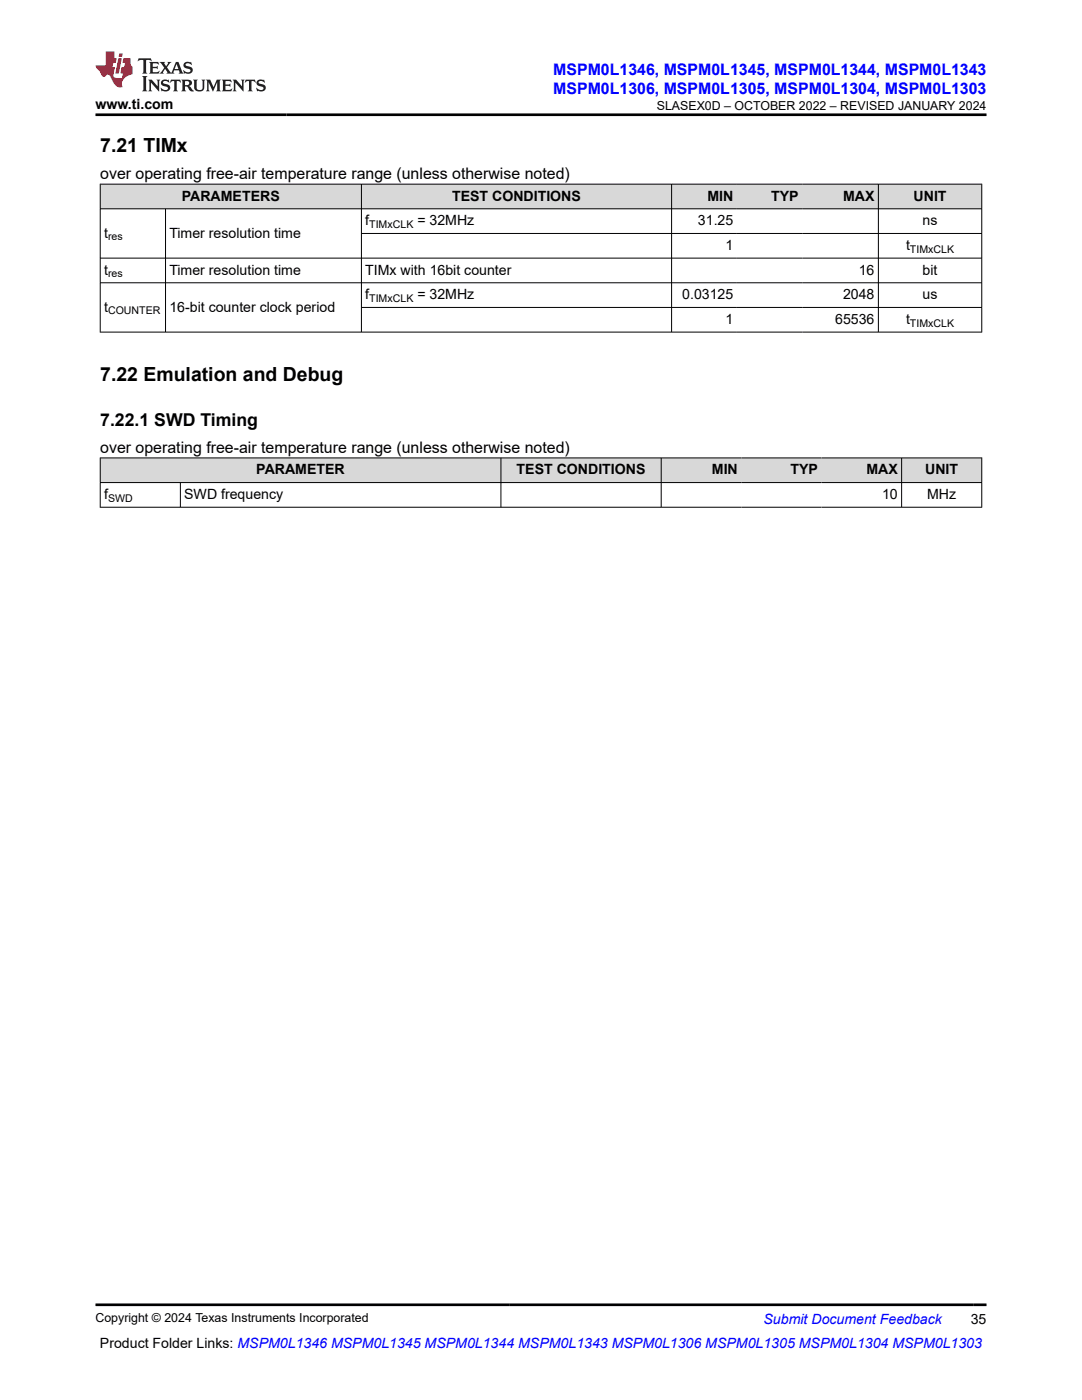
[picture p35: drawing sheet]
<svg xmlns="http://www.w3.org/2000/svg" width="216mm" height="279mm" viewBox="0 0 216 279" stroke-linecap="round" stroke-linejoin="round" font-family="sans-serif">
<defs><g id="words">
<g font-size="3.9">
<text x="20" y="30.3">7.21 TIMx</text>
<text x="20" y="76.1">7.22 Emulation and Debug</text>
</g>
<text font-size="3.5" x="20" y="85">7.22.1 SWD Timing</text>
<g font-size="3.2" fill="#00f">
<text x="110.4" y="14.9">MSPM0L1346, MSPM0L1345, MSPM0L1344, MSPM0L1343</text>
<text x="110.4" y="18.7">MSPM0L1306, MSPM0L1305, MSPM0L1304, MSPM0L1303</text>
</g>
<g font-size="3.2">
<text x="20" y="35.7">over operating free-air temperature range (unless otherwise noted)</text>
<text x="20" y="90.3">over operating free-air temperature range (unless otherwise noted)</text>
</g>
<g font-size="2.8">
<text x="19" y="21.8">www.ti.com</text>
<text x="36.3" y="40">PARAMETERS</text>
<text x="90.2" y="40">TEST CONDITIONS</text>
<text x="141.2" y="40">MIN</text>
<text x="153.9" y="40">TYP</text>
<text x="168.2" y="40">MAX</text>
<text x="182.3" y="40">UNIT</text>
<text x="20.8" y="47.4">t</text>
<text x="33.8" y="47.4">Timer resolution time</text>
<text x="72.9" y="44.9">f</text>
<text x="83.3" y="44.9">= 32MHz</text>
<text x="139.3" y="44.9">31.25</text>
<text x="184.1" y="44.9">ns</text>
<text x="144.8" y="49.9">1</text>
<text x="180.8" y="49.9">t</text>
<text x="20.8" y="54.8">t</text>
<text x="33.8" y="54.8">Timer resolution time</text>
<text x="72.9" y="54.8">TIMx with 16bit counter</text>
<text x="72.9" y="59.7">f</text>
<text x="83.3" y="59.7">= 32MHz</text>
<text x="136.1" y="59.7">0.03125</text>
<text x="168.2" y="59.7">2048</text>
<text x="171.4" y="54.8">16</text>
<text x="184.1" y="54.8">bit</text>
<text x="184.1" y="59.7">us</text>
<text x="20.8" y="62.2">t</text>
<text x="33.8" y="62.2">16-bit counter clock period</text>
<text x="144.8" y="64.6">1</text>
<text x="166.7" y="64.6">65536</text>
<text x="180.8" y="64.6">t</text>
<text x="51.1" y="94.7">PARAMETER</text>
<text x="103.1" y="94.7">TEST CONDITIONS</text>
<text x="142" y="94.7">MIN</text>
<text x="157.7" y="94.7">TYP</text>
<text x="172.9" y="94.7">MAX</text>
<text x="184.6" y="94.7">UNIT</text>
<text x="20.8" y="99.6">f</text>
<text x="36.8" y="99.6">SWD frequency</text>
<text x="176" y="99.6">10</text>
<text x="185" y="99.6">MHz</text>
<text x="19.9" y="269">Product Folder Links: MSPM0L1346 MSPM0L1345 MSPM0L1344 MSPM0L1343 MSPM0L1306 MSPM0L1305 MSPM0L1304 MSPM0L1303</text>
<text x="193.7" y="264.2">35</text>
</g>
<text font-size="2.8" fill="#00f" x="152.4" y="264.2">Submit Document Feedback</text>
<g font-size="2.5">
<text x="131.1" y="21.9">SLASEX0D – OCTOBER 2022 – REVISED JANUARY 2024</text>
<text x="19" y="263.9">Copyright © 2024 Texas Instruments Incorporated</text>
</g>
<g font-size="2.1">
<text x="21.6" y="48">res</text>
<text x="73.7" y="45.5">TIMxCLK</text>
<text x="181.6" y="50.4">TIMxCLK</text>
<text x="21.6" y="55.4">res</text>
<text x="21.6" y="62.7">COUNTER</text>
<text x="73.7" y="60.3">TIMxCLK</text>
<text x="181.6" y="65.2">TIMxCLK</text>
<text x="21.6" y="100.1">SWD</text>
</g>
</g></defs>
<g fill="#d8d8d8">
<path d="M20 36.8h175.9v4.9h-175.9z" fill-rule="evenodd"/>
<path d="M20.1 36.8h52v4.8h-52z" fill-rule="evenodd"/>
<path d="M72.2 36.8h61.7v4.8h-61.7z" fill-rule="evenodd"/>
<path d="M134.1 36.8h12.9v4.8h-12.9z" fill-rule="evenodd"/>
<path d="M147 36.8h13.1v4.8h-13.1z" fill-rule="evenodd"/>
<path d="M160.1 36.8h15.1v4.8h-15.1z" fill-rule="evenodd"/>
<path d="M175.3 36.8h20.5v4.8h-20.5z" fill-rule="evenodd"/>
</g>
<g fill="none" stroke="#000" stroke-width=".2">
<path d="M19.9 36.8h176.1M20 36.7v29.6M72.1 36.7v29.6M134 36.7v29.6M175.3 36.7v29.6M195.9 36.7v29.6M19.9 41.7h176.1M19.9 51.5h176.1M19.9 56.4h176.1M33 41.7v24.6M72.1 46.6h123.9M19.9 66.3h176.1"/>
<path d="M72.1 61.4h123.9"/>
</g>
<g fill="#d8d8d8">
<path d="M20 91.4h175.9v4.9h-175.9z" fill-rule="evenodd"/>
<path d="M20.1 91.4h79.8v4.8h-79.8z" fill-rule="evenodd"/>
<path d="M100 91.4h31.9v4.8h-31.9z" fill-rule="evenodd"/>
<path d="M132 91.4h15.9v4.8h-15.9z" fill-rule="evenodd"/>
<path d="M147.9 91.4h16v4.8h-16z" fill-rule="evenodd"/>
<path d="M163.9 91.4h15.9v4.8h-15.9z" fill-rule="evenodd"/>
<path d="M180 91.4h15.8v4.8h-15.8z" fill-rule="evenodd"/>
</g>
<path d="M19.9 91.4h176.1M19.9 96.3h176.1M20 91.3v10M36 96.3v5M100 91.3v10M131.9 91.3v10M179.9 91.3v10M195.9 91.3v10M19.9 101.2h176.1" fill="none" stroke="#000" stroke-width=".2"/>
<path d="M27.7 11.6l-.2 .6 .5-.2h.6v.1v2.2l-.2 .4h1l-.2-.4v-2.2v-.1h.5l.5 .2-.1-.6zM29.8 12.4l.2 .3v1.6l-.2 .4h1.9l.1-.6a1.08 1.08 0 0 1-1.3 .2v-.7h.6l.4 .2v-.7l-.4 .2h-.6v-.5l.2-.2a1 1 0 0 1 1 .3l-.1-.5zM31.8 12.4l1 1.1-1 1.2h.9l-.2-.2 .4-.8 .5 .8-.2 .2h1.6l-.2-.2 .1-.5h1l.1 .5-.1 .2h.9l-.2-.4-.8-1.9h-.5l-1 2.1-.8-1.1 .9-1h-.8l.2 .2-.5 .6-.3-.6 .1-.2zM35.2 12.8l.4 1h-.8zM36.8 12.5a.65 .65 0 0 0-.2 .7 .65 .65 0 0 0 .6 .5l.7 .1 .1 .3a.79 .79 0 0 1-.7 .4 .79 .79 0 0 1-.7-.5l.1 .7 .2-.1a.93 .93 0 0 0 1.1 0 .93 .93 0 0 0 .4-.9 1.46 1.46 0 0 0-1.2-.6l-.1-.3a1.09 1.09 0 0 1 1.2 .2l-.2-.6-.1 .1-.6-.2zM28.4 15.2l.2 .4v2.2l-.2 .4h1l-.2-.4v-2.2l.2-.4zM29.6 15.9l.2 .4v1.5l-.2 .4h.8l-.3-.4v-1.3l1.7 1.8v-2l.2-.4h-.8l.2 .2 .1 1.1-1.2-1.3zM32.3 16a.65 .65 0 0 0-.2 .8 .65 .65 0 0 0 .7 .4l.6 .2 .1 .2a.79 .79 0 0 1-.7 .4 .79 .79 0 0 1-.7-.5l.1 .7 .2-.1a.93 .93 0 0 0 1.1 .1 .93 .93 0 0 0 .4-1 1.46 1.46 0 0 0-1.2-.5l-.1-.4a1.09 1.09 0 0 1 1.2 .2l-.2-.6-.1 .1-.6-.1zM34.1 15.9l-.1 .6a.63 .63 0 0 1 .7-.3l.1 1.6-.3 .4h1l-.2-.4v-1.6a.66 .66 0 0 1 .8 .3l-.1-.6zM36.2 15.9l.2 .4v1.5l-.2 .4h.9l-.2-.2v-.7h.5l.1 .2a.79 .79 0 0 0 1.2 .6l-1-.9a.61 .61 0 0 0 .6-.6 .61 .61 0 0 0-.5-.7zM36.9 16.2h.2a.47 .47 0 0 1 .5 .1 .47 .47 0 0 1 .1 .5l-.2 .1-.6 .1zM38.5 15.9l.2 .2a2.27 2.27 0 0 0 .4 2 1.04 1.04 0 0 0 1.7-.7v-1.3l.2-.2h-.8l.2 .4v1.1a.6 .6 0 0 1-.6 .6 .6 .6 0 0 1-.6-.6v-1.1l.3-.4zM41.1 15.9l.2 .4v1.5l-.2 .4h.7l-.2-.4v-1.4l.9 1.9 .8-1.9v1.4l-.2 .4h1l-.3-.4v-1.5l.3-.4h-.8l-.7 1.5-.7-1.5zM44.3 15.9l.2 .4v1.5l-.2 .4h1.9l.1-.6a1.09 1.09 0 0 1-1.3 .2v-.7h.6l.4 .2v-.6l-.4 .2h-.6v-.6l.2-.1a1.01 1.01 0 0 1 1 .3l-.1-.6zM46.4 15.9l.3 .4v1.5l-.3 .4h.8l-.2-.4v-1.3l1.6 1.8v-2l.2-.4h-.7l.2 .2v1.1l-1.2-1.3zM49 15.9l-.1 .6a.63 .63 0 0 1 .8-.3v1.6l-.3 .4h1l-.2-.4v-1.6a.66 .66 0 0 1 .8 .3l-.1-.6zM51.4 16a.65 .65 0 0 0-.2 .8 .65 .65 0 0 0 .6 .4l.6 .2 .2 .2a.79 .79 0 0 1-.8 .4 .79 .79 0 0 1-.6-.5l.1 .7 .2-.1a.93 .93 0 0 0 1 .1 .93 .93 0 0 0 .5-1 1.46 1.46 0 0 0-1.3-.5l-.1-.4a1.09 1.09 0 0 1 1.3 .2l-.2-.6-.2 .1-.5-.1z" fill="#231f20"/>
<path d="M21.1 10.3v2.7h-2.1l.1 .4 .9 1a.95 .95 0 0 0 .9 .9 .59 .59 0 0 1 .6-.4 .59 .59 0 0 1 .5 .3l.4 .8a1.59 1.59 0 0 0 2.1 1.4 1.61 1.61 0 0 1 1-2.3l1-.3-.1-1.5a1.59 1.59 0 0 1-.4-1.7h-1.4l-.2 .9h.5l-.1 .9h-.5l-.2 .9v.3l.4 .1-.2 .9h-.6a.73 .73 0 0 1-1.1-.7l.3-1.5h-.5l.2-.9h.5l.2-.9h-.5v-1.3zM23.6 11.6l-.6 3.1h.7l.6-3.1zM23.8 10.7l-.1 .6h.7l.1-.6z" fill="#ed1c24"/>
<path d="M19 22.9h177.8M19 260.4h177.8" fill="none" stroke="#000" stroke-width=".53"/>
<use href="#words"/>
</svg>
